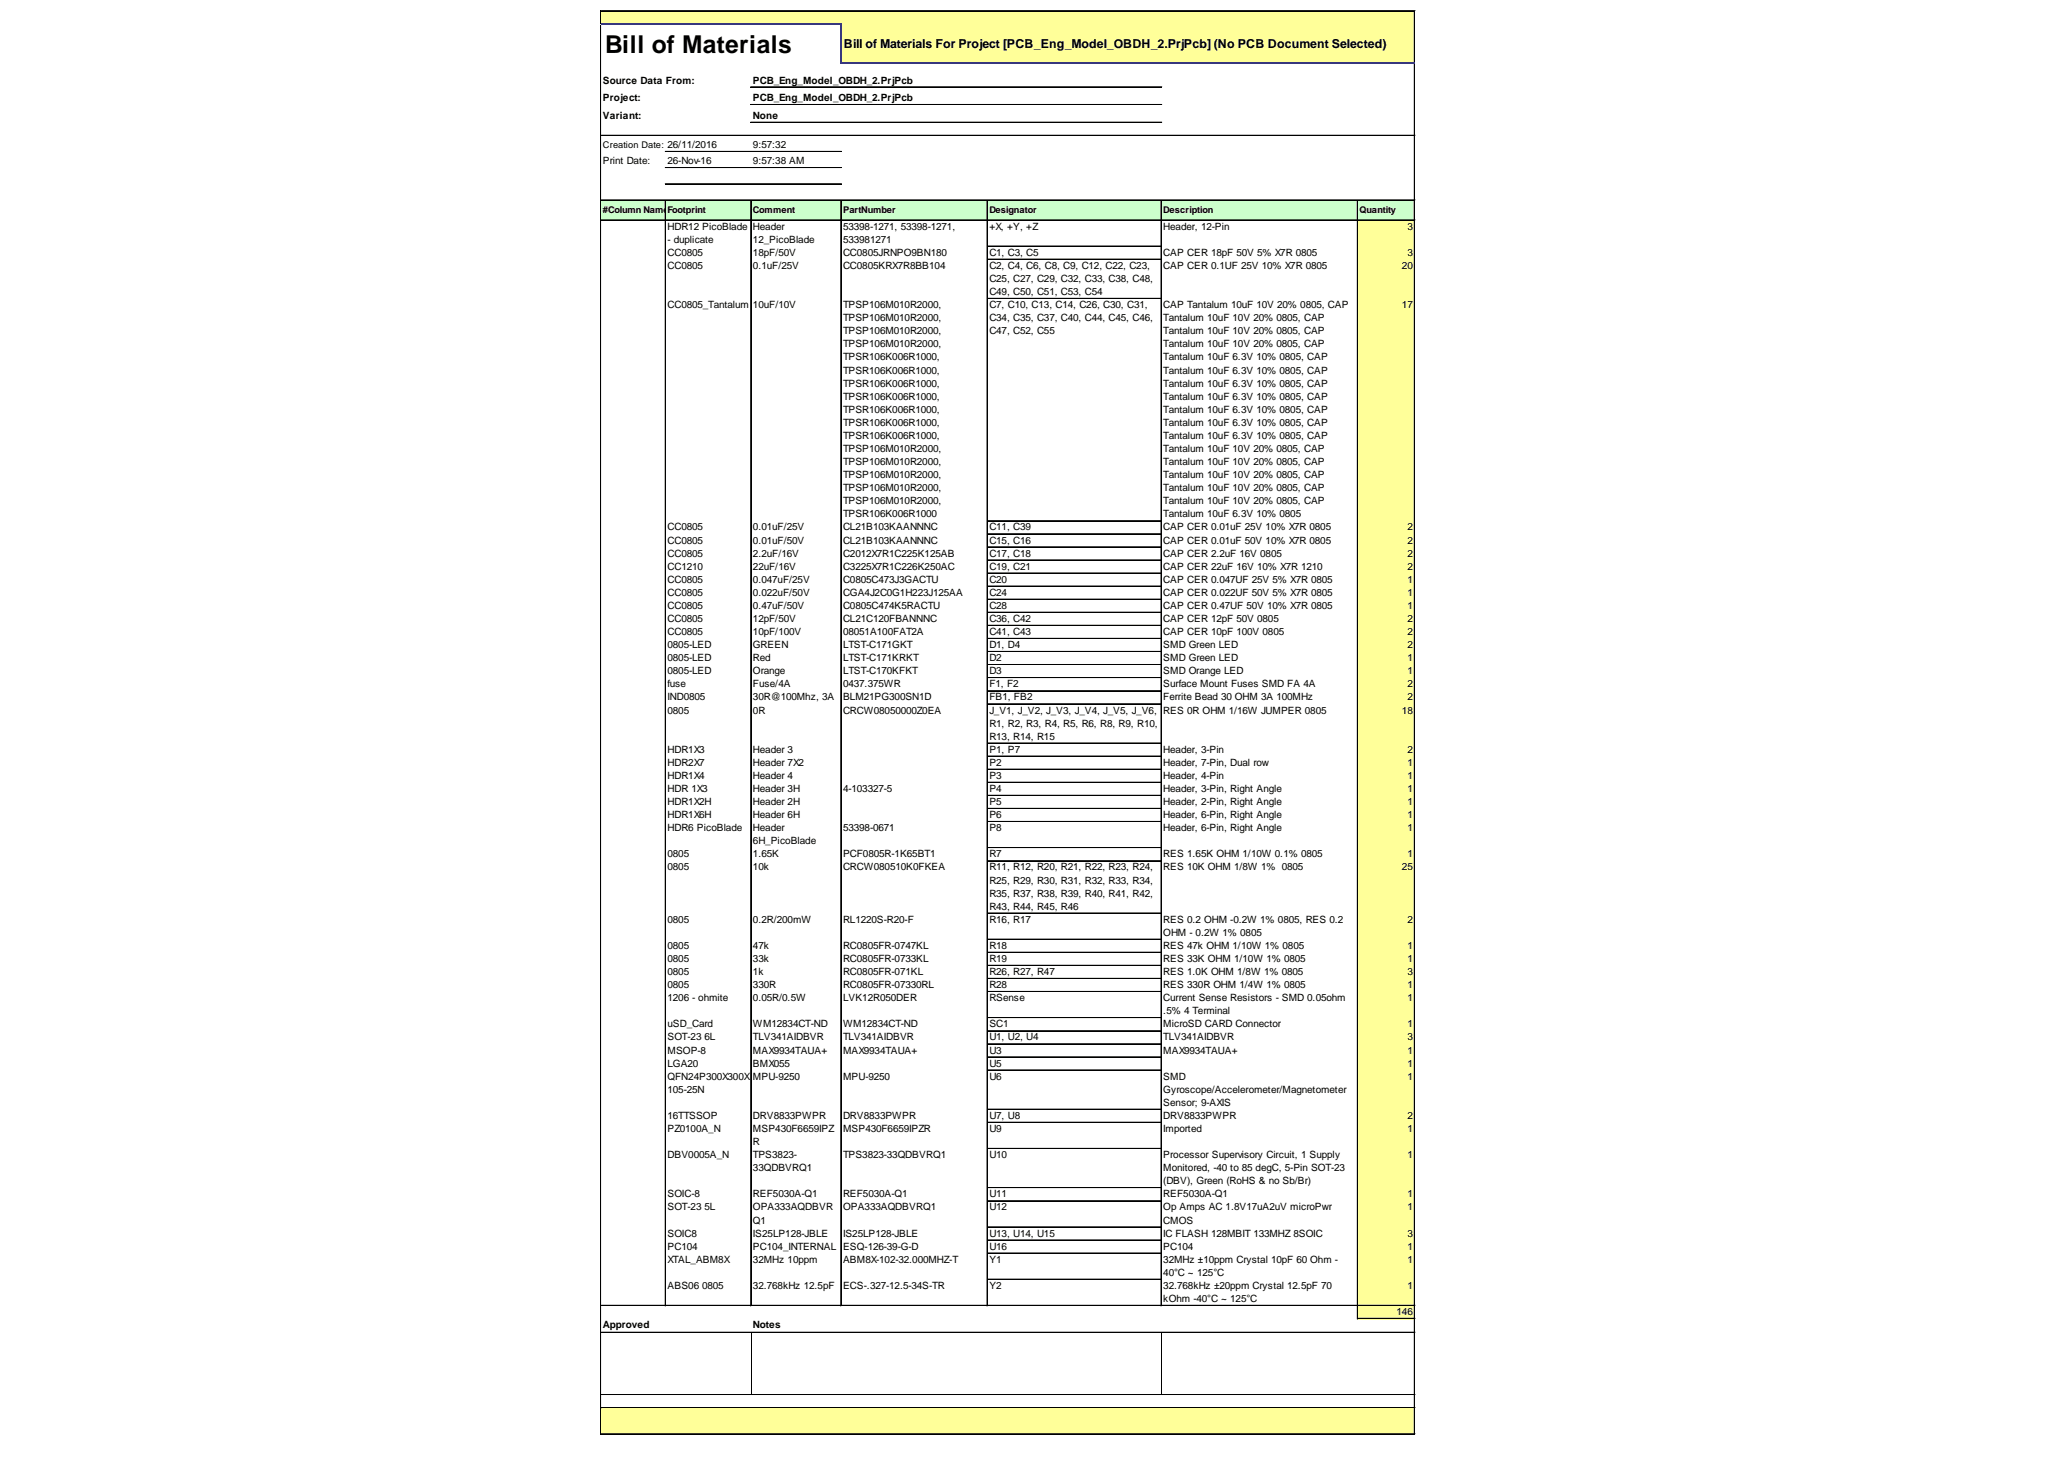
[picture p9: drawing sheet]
<svg xmlns="http://www.w3.org/2000/svg" width="297mm" height="210mm" viewBox="0 0 297 210" stroke-linecap="round" stroke-linejoin="round" font-family="sans-serif">
<defs><g id="words">
<text font-size="3.5" x="86.9" y="7.6">Bill of Materials</text>
<text font-size="1.8" x="121.2" y="6.9">Bill of Materials For Project [PCB_Eng_Model_OBDH_2.PrjPcb] (No PCB Document Selected)</text>
<g font-size="1.4">
<text x="86.6" y="12">Source Data From:</text>
<text x="108.2" y="12">PCB_Eng_Model_OBDH_2.PrjPcb</text>
<text x="86.6" y="14.5">Project:</text>
<text x="86.6" y="17.1">Variant:</text>
<text x="108.2" y="14.5">PCB_Eng_Model_OBDH_2.PrjPcb</text>
<text x="108.2" y="17.1">None</text>
<text x="86.6" y="23.6">Print Date:</text>
<text x="95.9" y="23.6">26-Nov-16</text>
<text x="108.2" y="21.3">9:57:32</text>
<text x="108.2" y="23.6">9:57:38 AM</text>
<text x="95.9" y="33">HDR12 PicoBlade</text>
<text x="95.9" y="34.9">- duplicate</text>
<text x="108.2" y="33">Header</text>
<text x="108.2" y="34.9">12_PicoBlade</text>
<text x="121.1" y="33">53398-1271, 53398-1271,</text>
<text x="121.1" y="34.9">533981271</text>
<text x="142.1" y="33">+X, +Y, +Z</text>
<text x="167.1" y="33">Header, 12-Pin</text>
<text x="202.1" y="33">3</text>
<text x="95.9" y="36.8">CC0805</text>
<text x="95.9" y="38.6">CC0805</text>
<text x="108.2" y="36.8">18pF/50V</text>
<text x="108.2" y="38.6">0.1uF/25V</text>
<text x="121.1" y="36.8">CC0805JRNPO9BN180</text>
<text x="121.1" y="38.6">CC0805KRX7R8BB104</text>
<text x="142.1" y="36.8">C1, C3, C5</text>
<text x="142.1" y="38.6">C2, C4, C6, C8, C9, C12, C22, C23,</text>
<text x="142.1" y="40.5">C25, C27, C29, C32, C33, C38, C48,</text>
<text x="167.1" y="36.8">CAP CER 18pF 50V 5% X7R 0805</text>
<text x="167.1" y="38.6">CAP CER 0.1UF 25V 10% X7R 0805</text>
<text x="201.4" y="38.6">20</text>
<text x="202.1" y="36.8">3</text>
<text x="95.9" y="44.3">CC0805_Tantalum</text>
<text x="108.2" y="44.3">10uF/10V</text>
<text x="121.1" y="44.3">TPSP106M010R2000,</text>
<text x="121.1" y="46.2">TPSP106M010R2000,</text>
<text x="142.1" y="42.4">C49, C50, C51, C53, C54</text>
<text x="142.1" y="44.3">C7, C10, C13, C14, C26, C30, C31,</text>
<text x="142.1" y="46.2">C34, C35, C37, C40, C44, C45, C46,</text>
<text x="167.1" y="44.3">CAP Tantalum 10uF 10V 20% 0805, CAP</text>
<text x="167.1" y="46.2">Tantalum 10uF 10V 20% 0805, CAP</text>
<text x="201.4" y="44.3">17</text>
<text x="121.1" y="48">TPSP106M010R2000,</text>
<text x="121.1" y="49.9">TPSP106M010R2000,</text>
<text x="121.1" y="51.8">TPSR106K006R1000,</text>
<text x="121.1" y="53.7">TPSR106K006R1000,</text>
<text x="142.1" y="48">C47, C52, C55</text>
<text x="167.1" y="48">Tantalum 10uF 10V 20% 0805, CAP</text>
<text x="167.1" y="49.9">Tantalum 10uF 10V 20% 0805, CAP</text>
<text x="167.1" y="51.8">Tantalum 10uF 6.3V 10% 0805, CAP</text>
<text x="167.1" y="53.7">Tantalum 10uF 6.3V 10% 0805, CAP</text>
<text x="121.1" y="55.5">TPSR106K006R1000,</text>
<text x="121.1" y="57.4">TPSR106K006R1000,</text>
<text x="121.1" y="59.3">TPSR106K006R1000,</text>
<text x="167.1" y="55.5">Tantalum 10uF 6.3V 10% 0805, CAP</text>
<text x="167.1" y="57.4">Tantalum 10uF 6.3V 10% 0805, CAP</text>
<text x="167.1" y="59.3">Tantalum 10uF 6.3V 10% 0805, CAP</text>
<text x="121.1" y="61.2">TPSR106K006R1000,</text>
<text x="121.1" y="63.1">TPSR106K006R1000,</text>
<text x="121.1" y="64.9">TPSP106M010R2000,</text>
<text x="167.1" y="61.2">Tantalum 10uF 6.3V 10% 0805, CAP</text>
<text x="167.1" y="63.1">Tantalum 10uF 6.3V 10% 0805, CAP</text>
<text x="167.1" y="64.9">Tantalum 10uF 10V 20% 0805, CAP</text>
<text x="121.1" y="66.8">TPSP106M010R2000,</text>
<text x="121.1" y="68.7">TPSP106M010R2000,</text>
<text x="121.1" y="70.6">TPSP106M010R2000,</text>
<text x="167.1" y="66.8">Tantalum 10uF 10V 20% 0805, CAP</text>
<text x="167.1" y="68.7">Tantalum 10uF 10V 20% 0805, CAP</text>
<text x="167.1" y="70.6">Tantalum 10uF 10V 20% 0805, CAP</text>
<text x="95.9" y="76.2">CC0805</text>
<text x="108.2" y="76.2">0.01uF/25V</text>
<text x="121.1" y="72.5">TPSP106M010R2000,</text>
<text x="121.1" y="74.3">TPSR106K006R1000</text>
<text x="121.1" y="76.2">CL21B103KAANNNC</text>
<text x="142.1" y="76.2">C11, C39</text>
<text x="167.1" y="72.5">Tantalum 10uF 10V 20% 0805, CAP</text>
<text x="167.1" y="74.3">Tantalum 10uF 6.3V 10% 0805</text>
<text x="167.1" y="76.2">CAP CER 0.01uF 25V 10% X7R 0805</text>
<text x="202.1" y="76.2">2</text>
<text x="95.9" y="78.1">CC0805</text>
<text x="95.9" y="80">CC0805</text>
<text x="95.9" y="81.8">CC1210</text>
<text x="95.9" y="83.7">CC0805</text>
<text x="108.2" y="78.1">0.01uF/50V</text>
<text x="108.2" y="80">2.2uF/16V</text>
<text x="108.2" y="81.8">22uF/16V</text>
<text x="108.2" y="83.7">0.047uF/25V</text>
<text x="121.1" y="78.1">CL21B103KAANNNC</text>
<text x="121.1" y="80">C2012X7R1C225K125AB</text>
<text x="121.1" y="81.8">C3225X7R1C226K250AC</text>
<text x="121.1" y="83.7">C0805C473J3GACTU</text>
<text x="142.1" y="78.1">C15, C16</text>
<text x="142.1" y="80">C17, C18</text>
<text x="142.1" y="81.8">C19, C21</text>
<text x="142.1" y="83.7">C20</text>
<text x="167.1" y="78.1">CAP CER 0.01uF 50V 10% X7R 0805</text>
<text x="167.1" y="80">CAP CER 2.2uF 16V 0805</text>
<text x="167.1" y="81.8">CAP CER 22uF 16V 10% X7R 1210</text>
<text x="167.1" y="83.7">CAP CER 0.047UF 25V 5% X7R 0805</text>
<text x="202.1" y="78.1">2</text>
<text x="202.1" y="80">2</text>
<text x="202.1" y="81.8">2</text>
<text x="202.1" y="83.7">1</text>
<text x="95.9" y="85.6">CC0805</text>
<text x="95.9" y="87.5">CC0805</text>
<text x="95.9" y="89.4">CC0805</text>
<text x="108.2" y="85.6">0.022uF/50V</text>
<text x="108.2" y="87.5">0.47uF/50V</text>
<text x="108.2" y="89.4">12pF/50V</text>
<text x="121.1" y="85.6">CGA4J2C0G1H223J125AA</text>
<text x="121.1" y="87.5">C0805C474K5RACTU</text>
<text x="121.1" y="89.4">CL21C120FBANNNC</text>
<text x="142.1" y="85.6">C24</text>
<text x="142.1" y="87.5">C28</text>
<text x="142.1" y="89.4">C36, C42</text>
<text x="167.1" y="85.6">CAP CER 0.022UF 50V 5% X7R 0805</text>
<text x="167.1" y="87.5">CAP CER 0.47UF 50V 10% X7R 0805</text>
<text x="167.1" y="89.4">CAP CER 12pF 50V 0805</text>
<text x="202.1" y="85.6">1</text>
<text x="202.1" y="87.5">1</text>
<text x="202.1" y="89.4">2</text>
<text x="95.9" y="91.2">CC0805</text>
<text x="95.9" y="93.1">0805-LED</text>
<text x="95.9" y="95">0805-LED</text>
<text x="108.2" y="91.2">10pF/100V</text>
<text x="108.2" y="93.1">GREEN</text>
<text x="108.2" y="95">Red</text>
<text x="121.1" y="91.2">08051A100FAT2A</text>
<text x="121.1" y="93.1">LTST-C171GKT</text>
<text x="121.1" y="95">LTST-C171KRKT</text>
<text x="142.1" y="91.2">C41, C43</text>
<text x="142.1" y="93.1">D1, D4</text>
<text x="142.1" y="95">D2</text>
<text x="167.1" y="91.2">CAP CER 10pF 100V 0805</text>
<text x="167.1" y="93.1">SMD Green LED</text>
<text x="167.1" y="95">SMD Green LED</text>
<text x="202.1" y="91.2">2</text>
<text x="202.1" y="93.1">2</text>
<text x="202.1" y="95">1</text>
<text x="95.9" y="96.9">0805-LED</text>
<text x="95.9" y="98.8">fuse</text>
<text x="95.9" y="100.6">IND0805</text>
<text x="108.2" y="96.9">Orange</text>
<text x="108.2" y="98.8">Fuse/4A</text>
<text x="108.2" y="100.6">30R@100Mhz, 3A</text>
<text x="121.1" y="96.9">LTST-C170KFKT</text>
<text x="121.1" y="98.8">0437.375WR</text>
<text x="121.1" y="100.6">BLM21PG300SN1D</text>
<text x="142.1" y="96.9">D3</text>
<text x="142.1" y="98.8">F1, F2</text>
<text x="142.1" y="100.6">FB1, FB2</text>
<text x="167.1" y="96.9">SMD Orange LED</text>
<text x="167.1" y="98.8">Surface Mount Fuses SMD FA 4A</text>
<text x="167.1" y="100.6">Ferrite Bead 30 OHM 3A 100MHz</text>
<text x="202.1" y="96.9">1</text>
<text x="202.1" y="98.8">2</text>
<text x="202.1" y="100.6">2</text>
<text x="95.9" y="102.5">0805</text>
<text x="108.2" y="102.5">0R</text>
<text x="121.1" y="102.5">CRCW08050000Z0EA</text>
<text x="142.1" y="102.5">J_V1, J_V2, J_V3, J_V4, J_V5, J_V6,</text>
<text x="142.1" y="104.4">R1, R2, R3, R4, R5, R6, R8, R9, R10,</text>
<text x="142.1" y="106.3">R13, R14, R15</text>
<text x="167.1" y="102.5">RES 0R OHM 1/16W JUMPER 0805</text>
<text x="201.4" y="102.5">18</text>
<text x="95.9" y="108.2">HDR1X3</text>
<text x="95.9" y="110">HDR2X7</text>
<text x="95.9" y="111.9">HDR1X4</text>
<text x="95.9" y="113.8">HDR 1X3</text>
<text x="108.2" y="108.2">Header 3</text>
<text x="108.2" y="110">Header 7X2</text>
<text x="108.2" y="111.9">Header 4</text>
<text x="108.2" y="113.8">Header 3H</text>
<text x="121.1" y="113.8">4-103327-5</text>
<text x="142.1" y="108.2">P1, P7</text>
<text x="142.1" y="110">P2</text>
<text x="142.1" y="111.9">P3</text>
<text x="142.1" y="113.8">P4</text>
<text x="167.1" y="108.2">Header, 3-Pin</text>
<text x="167.1" y="110">Header, 7-Pin, Dual row</text>
<text x="167.1" y="111.9">Header, 4-Pin</text>
<text x="167.1" y="113.8">Header, 3-Pin, Right Angle</text>
<text x="202.1" y="108.2">2</text>
<text x="202.1" y="110">1</text>
<text x="202.1" y="111.9">1</text>
<text x="202.1" y="113.8">1</text>
<text x="95.9" y="115.7">HDR1X2H</text>
<text x="95.9" y="117.5">HDR1X6H</text>
<text x="95.9" y="119.4">HDR6 PicoBlade</text>
<text x="108.2" y="115.7">Header 2H</text>
<text x="108.2" y="117.5">Header 6H</text>
<text x="108.2" y="119.4">Header</text>
<text x="121.1" y="119.4">53398-0671</text>
<text x="142.1" y="115.7">P5</text>
<text x="142.1" y="117.5">P6</text>
<text x="142.1" y="119.4">P8</text>
<text x="167.1" y="115.7">Header, 2-Pin, Right Angle</text>
<text x="167.1" y="117.5">Header, 6-Pin, Right Angle</text>
<text x="167.1" y="119.4">Header, 6-Pin, Right Angle</text>
<text x="202.1" y="115.7">1</text>
<text x="202.1" y="117.5">1</text>
<text x="202.1" y="119.4">1</text>
<text x="95.9" y="123.2">0805</text>
<text x="95.9" y="125.1">0805</text>
<text x="108.2" y="121.3">6H_PicoBlade</text>
<text x="108.2" y="123.2">1.65K</text>
<text x="108.2" y="125.1">10k</text>
<text x="121.1" y="123.2">PCF0805R-1K65BT1</text>
<text x="121.1" y="125.1">CRCW080510K0FKEA</text>
<text x="142.1" y="123.2">R7</text>
<text x="142.1" y="125.1">R11, R12, R20, R21, R22, R23, R24,</text>
<text x="167.1" y="123.2">RES 1.65K OHM 1/10W 0.1% 0805</text>
<text x="167.1" y="125.1">RES 10K OHM 1/8W 1% 0805</text>
<text x="201.4" y="125.1">25</text>
<text x="202.1" y="123.2">1</text>
<text x="142.1" y="126.9">R25, R29, R30, R31, R32, R33, R34,</text>
<text x="142.1" y="128.8">R35, R37, R38, R39, R40, R41, R42,</text>
<text x="142.1" y="130.7">R43, R44, R45, R46</text>
<text x="95.9" y="132.6">0805</text>
<text x="95.9" y="136.3">0805</text>
<text x="108.2" y="132.6">0.2R/200mW</text>
<text x="108.2" y="136.3">47k</text>
<text x="121.1" y="132.6">RL1220S-R20-F</text>
<text x="121.1" y="136.3">RC0805FR-0747KL</text>
<text x="142.1" y="132.6">R16, R17</text>
<text x="142.1" y="136.3">R18</text>
<text x="167.1" y="132.6">RES 0.2 OHM -0.2W 1% 0805, RES 0.2</text>
<text x="167.1" y="134.5">OHM - 0.2W 1% 0805</text>
<text x="167.1" y="136.3">RES 47k OHM 1/10W 1% 0805</text>
<text x="202.1" y="132.6">2</text>
<text x="202.1" y="136.3">1</text>
<text x="95.9" y="138.2">0805</text>
<text x="95.9" y="140.1">0805</text>
<text x="95.9" y="142">0805</text>
<text x="95.9" y="143.8">1206 - ohmite</text>
<text x="108.2" y="138.2">33k</text>
<text x="108.2" y="140.1">1k</text>
<text x="108.2" y="142">330R</text>
<text x="108.2" y="143.8">0.05R/0.5W</text>
<text x="121.1" y="138.2">RC0805FR-0733KL</text>
<text x="121.1" y="140.1">RC0805FR-071KL</text>
<text x="121.1" y="142">RC0805FR-07330RL</text>
<text x="121.1" y="143.8">LVK12R050DER</text>
<text x="142.1" y="138.2">R19</text>
<text x="142.1" y="140.1">R26, R27, R47</text>
<text x="142.1" y="142">R28</text>
<text x="142.1" y="143.8">RSense</text>
<text x="167.1" y="138.2">RES 33K OHM 1/10W 1% 0805</text>
<text x="167.1" y="140.1">RES 1.0K OHM 1/8W 1% 0805</text>
<text x="167.1" y="142">RES 330R OHM 1/4W 1% 0805</text>
<text x="167.1" y="143.8">Current Sense Resistors - SMD 0.05ohm</text>
<text x="202.1" y="138.2">1</text>
<text x="202.1" y="140.1">3</text>
<text x="202.1" y="142">1</text>
<text x="202.1" y="143.8">1</text>
<text x="95.9" y="147.6">uSD_Card</text>
<text x="95.9" y="149.5">SOT-23</text>
<text x="101.2" y="149.5">6L</text>
<text x="108.2" y="147.6">WM12834CT-ND</text>
<text x="108.2" y="149.5">TLV341AIDBVR</text>
<text x="121.1" y="147.6">WM12834CT-ND</text>
<text x="121.1" y="149.5">TLV341AIDBVR</text>
<text x="142.1" y="147.6">SC1</text>
<text x="142.1" y="149.5">U1, U2, U4</text>
<text x="167.1" y="145.7">.5% 4 Terminal</text>
<text x="167.1" y="147.6">MicroSD CARD Connector</text>
<text x="167.1" y="149.5">TLV341AIDBVR</text>
<text x="202.1" y="147.6">1</text>
<text x="202.1" y="149.5">3</text>
<text x="95.9" y="151.4">MSOP-8</text>
<text x="95.9" y="153.2">LGA20</text>
<text x="95.9" y="155.1">QFN24P300X300X</text>
<text x="108.2" y="151.4">MAX9934TAUA+</text>
<text x="108.2" y="153.2">BMX055</text>
<text x="108.2" y="155.1">MPU-9250</text>
<text x="121.1" y="151.4">MAX9934TAUA+</text>
<text x="121.1" y="155.1">MPU-9250</text>
<text x="142.1" y="151.4">U3</text>
<text x="142.1" y="153.2">U5</text>
<text x="142.1" y="155.1">U6</text>
<text x="167.1" y="151.4">MAX9934TAUA+</text>
<text x="167.1" y="155.1">SMD</text>
<text x="202.1" y="151.4">1</text>
<text x="202.1" y="153.2">1</text>
<text x="202.1" y="155.1">1</text>
<text x="95.9" y="157">105-25N</text>
<text x="95.9" y="160.8">16TTSSOP</text>
<text x="108.2" y="160.8">DRV8833PWPR</text>
<text x="121.1" y="160.8">DRV8833PWPR</text>
<text x="142.1" y="160.8">U7, U8</text>
<text x="167.1" y="157">Gyroscope/Accelerometer/Magnetometer</text>
<text x="167.1" y="158.9">Sensor; 9-AXIS</text>
<text x="167.1" y="160.8">DRV8833PWPR</text>
<text x="202.1" y="160.8">2</text>
<text x="95.9" y="162.6">PZ0100A_N</text>
<text x="95.9" y="166.4">DBV0005A_N</text>
<text x="108.2" y="162.6">MSP430F6659IPZ</text>
<text x="108.2" y="164.5">R</text>
<text x="108.2" y="166.4">TPS3823-</text>
<text x="121.1" y="162.6">MSP430F6659IPZR</text>
<text x="121.1" y="166.4">TPS3823-33QDBVRQ1</text>
<text x="142.1" y="162.6">U9</text>
<text x="142.1" y="166.4">U10</text>
<text x="167.1" y="162.6">Imported</text>
<text x="167.1" y="166.4">Processor Supervisory Circuit, 1 Supply</text>
<text x="202.1" y="162.6">1</text>
<text x="202.1" y="166.4">1</text>
<text x="95.9" y="172">SOIC-8</text>
<text x="95.9" y="173.9">SOT-23</text>
<text x="101.2" y="173.9">5L</text>
<text x="108.2" y="168.3">33QDBVRQ1</text>
<text x="108.2" y="172">REF5030A-Q1</text>
<text x="108.2" y="173.9">OPA333AQDBVR</text>
<text x="121.1" y="172">REF5030A-Q1</text>
<text x="121.1" y="173.9">OPA333AQDBVRQ1</text>
<text x="142.1" y="172">U11</text>
<text x="142.1" y="173.9">U12</text>
<text x="167.1" y="168.3">Monitored, -40 to 85 degC, 5-Pin SOT-23</text>
<text x="167.1" y="170.2">(DBV), Green (RoHS &amp; no Sb/Br)</text>
<text x="167.1" y="172">REF5030A-Q1</text>
<text x="167.1" y="173.9">Op Amps AC 1.8V17uA2uV microPwr</text>
<text x="202.1" y="172">1</text>
<text x="202.1" y="173.9">1</text>
<text x="95.9" y="177.7">SOIC8</text>
<text x="95.9" y="179.5">PC104</text>
<text x="108.2" y="175.8">Q1</text>
<text x="108.2" y="177.7">IS25LP128-JBLE</text>
<text x="108.2" y="179.5">PC104_INTERNAL</text>
<text x="121.1" y="177.7">IS25LP128-JBLE</text>
<text x="121.1" y="179.5">ESQ-126-39-G-D</text>
<text x="142.1" y="177.7">U13, U14, U15</text>
<text x="142.1" y="179.5">U16</text>
<text x="167.1" y="175.8">CMOS</text>
<text x="167.1" y="177.7">IC FLASH 128MBIT 133MHZ 8SOIC</text>
<text x="167.1" y="179.5">PC104</text>
<text x="202.1" y="177.7">3</text>
<text x="202.1" y="179.5">1</text>
<text x="95.9" y="181.4">XTAL_ABM8X</text>
<text x="95.9" y="185.2">ABS06</text>
<text x="100.9" y="185.2">0805</text>
<text x="108.2" y="181.4">32MHz 10ppm</text>
<text x="108.2" y="185.2">32.768kHz 12.5pF</text>
<text x="121.1" y="181.4">ABM8X-102-32.000MHZ-T</text>
<text x="121.1" y="185.2">ECS-.327-12.5-34S-TR</text>
<text x="142.1" y="181.4">Y1</text>
<text x="142.1" y="185.2">Y2</text>
<text x="167.1" y="181.4">32MHz ±10ppm Crystal 10pF 60 Ohm -</text>
<text x="167.1" y="183.3">40°C ~ 125°C</text>
<text x="167.1" y="185.2">32.768kHz ±20ppm Crystal 12.5pF 70</text>
<text x="202.1" y="181.4">1</text>
<text x="202.1" y="185.2">1</text>
<text x="86.6" y="190.8">Approved</text>
<text x="108.2" y="190.8">Notes</text>
<text x="167.1" y="187.1">kOhm -40°C ~ 125°C</text>
<text x="200.6" y="188.9">146</text>
</g>
<g font-size="1.3">
<text x="86.6" y="21.3">Creation Date: 26/11/2016</text>
<text x="86.6" y="30.6">#Column NameFError:Fitted</text>
<text x="96.5" y="30.6">ootprin</text>
<text x="108.2" y="30.6">Comment</text>
<text x="121.1" y="30.6">PartNumber</text>
<text x="142.1" y="30.6">Designator</text>
<text x="167.1" y="30.6">Description</text>
<text x="195.3" y="30.6">Quantity</text>
</g>
</g></defs>
<g fill="#ff9">
<path d="M86.3 1.6h117v2h-117z"/>
<path d="M120.8 3.5h82.5v5.7h-82.5z"/>
</g>
<path d="M86.3 28.7h117v3h-117z" fill="#cfc"/>
<g fill="#ff9">
<path d="M195 31.6h8.3v3.9h-8.3z"/>
<path d="M195 35.3h8.3v2h-8.3z"/>
<path d="M195 37.2h8.3v5.8h-8.3z"/>
<path d="M195 42.9h8.3v32h-8.3z"/>
<path d="M195 74.8h8.3v2h-8.3z"/>
<path d="M195 76.7h8.3v2h-8.3z"/>
<path d="M195 78.6h8.3v1.9h-8.3z"/>
<path d="M195 80.4h8.3v2h-8.3z"/>
<path d="M195 82.3h8.3v2h-8.3z"/>
<path d="M195 84.2h8.3v2h-8.3z"/>
<path d="M195 86.1h8.3v2h-8.3z"/>
<path d="M195 88h8.3v1.9h-8.3z"/>
<path d="M195 89.8h8.3v2h-8.3z"/>
<path d="M195 91.7h8.3v2h-8.3z"/>
<path d="M195 93.6h8.3v2h-8.3z"/>
<path d="M195 95.5h8.3v2h-8.3z"/>
<path d="M195 97.3h8.3v2h-8.3z"/>
<path d="M195 99.2h8.3v2h-8.3z"/>
<path d="M195 101.1h8.3v5.8h-8.3z"/>
<path d="M195 106.7h8.3v2h-8.3z"/>
<path d="M195 108.6h8.3v2h-8.3z"/>
<path d="M195 110.5h8.3v79h-8.3z"/>
<path d="M86.3 202.2h117v3.9h-117z"/>
</g>
<g fill="none" stroke="#000" stroke-width=".14">
<path d="M86.3 1.5v1.9M86.3 3.6v202.5M86.4 1.5h116.9M86.4 1.6h116.9M86.4 19.4h116.9M86.4 19.5h116.9M107.8 12.5h59.1M107.8 15h59.1M107.8 15.1h59.1M107.8 17.6h59.1M203.1 1.6v7.3M203.1 9.2v196.9"/>
<path d="M203.2 1.6v7.3M203.2 9.2v196.9M86.4 28.7h116.9M86.4 28.8h116.9M86.4 31.6h116.9M95.6 28.8v158.8M95.6 21.8h25.3M95.6 24.1h25.3M95.6 26.4h25.3M107.8 28.8v158.8M107.9 28.8v158.8M120.8 28.8v158.8"/>
<path d="M141.8 28.8v158.8M141.9 35.3h24.9M141.9 35.4h24.9M141.9 37.2h24.9M141.9 37.3h24.9M166.8 28.8v158.8M195 28.8v160.7M141.9 42.9h24.9M141.9 74.8h24.9M141.9 74.9h24.9M141.9 76.7h24.9M141.9 78.6h24.9"/>
<path d="M141.9 80.4h24.9M141.9 80.5h24.9M141.9 82.3h24.9M141.9 82.4h24.9M141.9 84.2h24.9M141.9 84.3h24.9M141.9 86.1h24.9M141.9 88h24.9M141.9 89.8h24.9M141.9 89.9h24.9M141.9 91.7h24.9M141.9 91.8h24.9"/>
<path d="M141.9 93.6h24.9M141.9 95.5h24.9M141.9 97.3h24.9M141.9 97.4h24.9M141.9 99.2h24.9M141.9 99.3h24.9M141.9 101.1h24.9M141.9 101.2h24.9M141.9 106.7h24.9M141.9 106.8h24.9M141.9 108.6h24.9M141.9 108.7h24.9"/>
<path d="M141.9 110.5h24.9M141.9 110.6h24.9M141.9 112.4h24.9M141.9 114.3h24.9M141.9 116.1h24.9M141.9 116.2h24.9M141.9 118h24.9M141.9 118.1h24.9M141.9 121.8h24.9M141.9 123.7h24.9M141.9 131.2h24.9M141.9 134.9h24.9"/>
<path d="M141.9 135h24.9M141.9 136.8h24.9M141.9 136.9h24.9M141.9 138.7h24.9M141.9 140.6h24.9M141.9 142.4h24.9M141.9 142.5h24.9M141.9 146.2h24.9M141.9 146.3h24.9M141.9 148.1h24.9M141.9 150h24.9M141.9 151.8h24.9"/>
<path d="M141.9 151.9h24.9M141.9 153.7h24.9M141.9 153.8h24.9M141.9 159.3h24.9M141.9 159.4h24.9M141.9 161.2h24.9M141.9 161.3h24.9M141.9 165h24.9M141.9 170.6h24.9M141.9 170.7h24.9M141.9 172.5h24.9M141.9 172.6h24.9"/>
<path d="M141.9 176.3h24.9M141.9 178.1h24.9M141.9 178.2h24.9M86.4 187.5h116.9M86.4 187.6h116.9M86.4 191.4h116.9M86.4 191.5h116.9M107.9 191.5v8.9M141.9 180h24.9M141.9 180.1h24.9M141.9 183.8h24.9M166.8 191.5v8.9"/>
<path d="M195.1 189.4h8.2M195.1 189.5h8.2M86.4 200.4h116.9M86.4 202.2h116.9M86.4 202.3h116.9M86.4 206h116.9"/>
</g>
<path d="M86.3 1.5h.1v1.9h-.1z" fill="#000"/>
<path d="M86.3 3.5h34.6M120.8 3.6v5.6M120.9 9h82.4" fill="none" stroke="#339" stroke-width=".22"/>
<use href="#words"/>
</svg>
